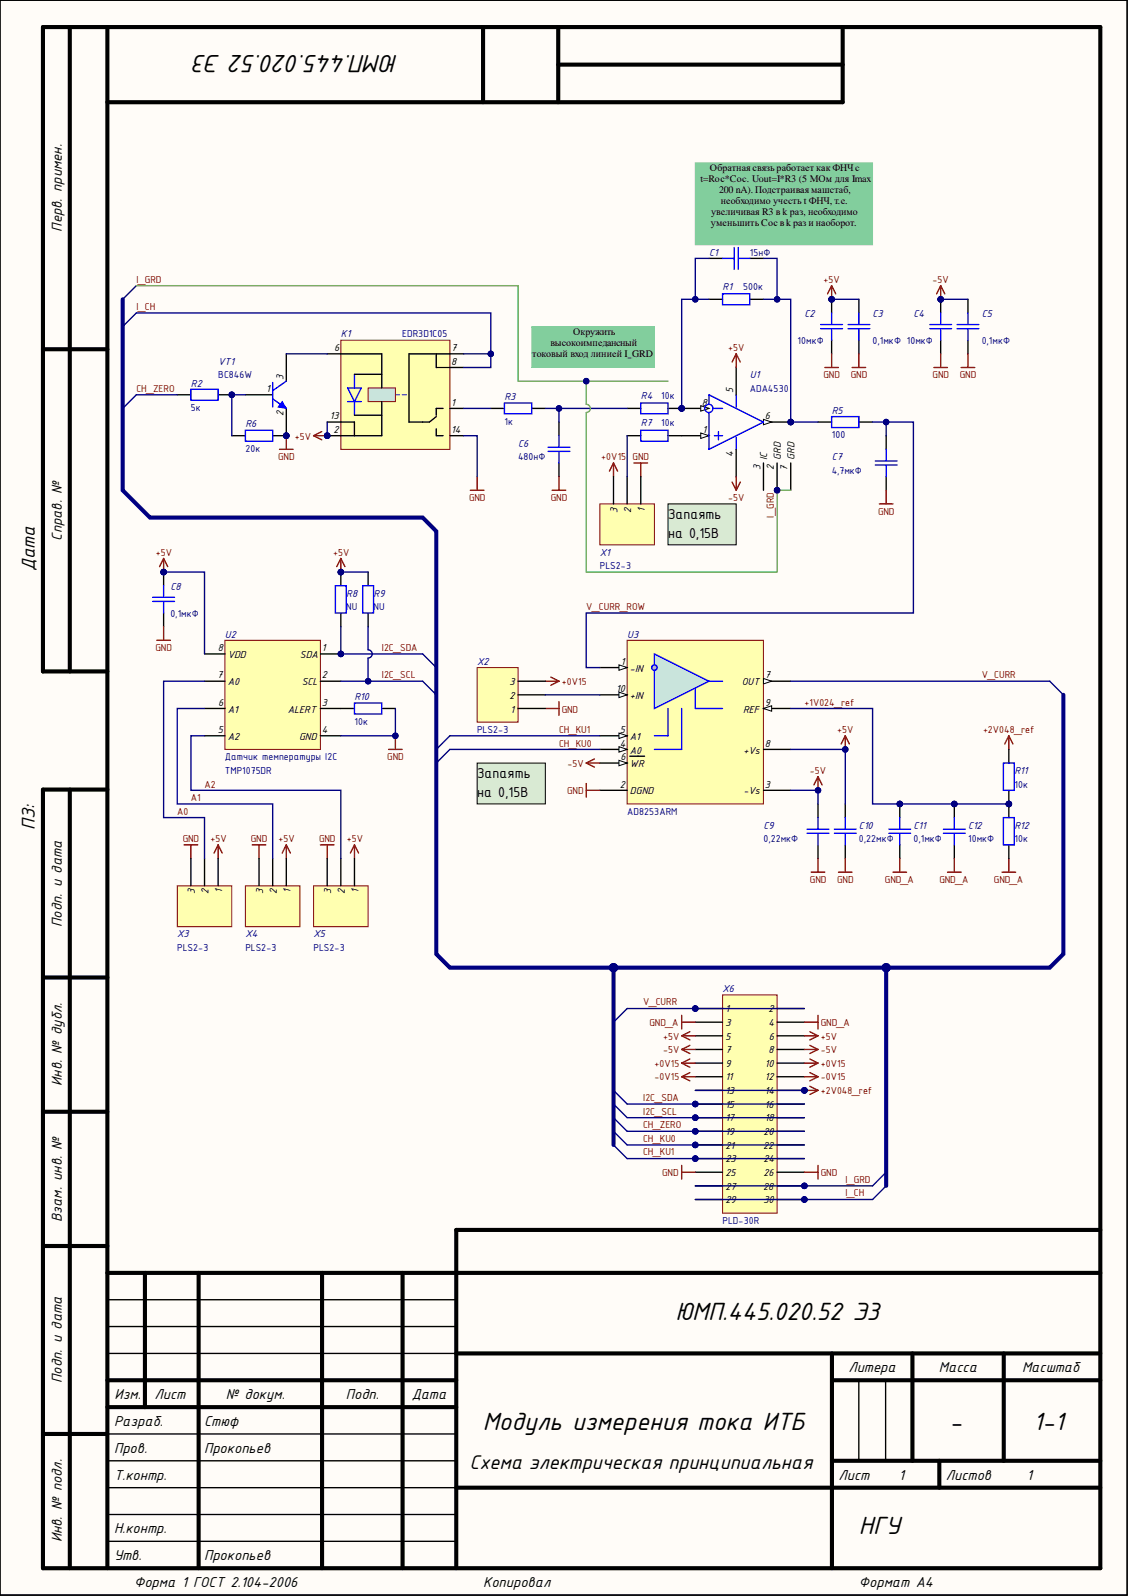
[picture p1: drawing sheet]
<svg xmlns="http://www.w3.org/2000/svg" width="210mm" height="297mm" viewBox="0 0 210 297" stroke-linecap="round" stroke-linejoin="round" font-family="sans-serif">
<defs><g id="words">
<g font-size="5">
<text x="74.1" y="10.3" transform="rotate(-180 74.1 10.3)">ЮМП.445.020.52 Э3</text>
<text x="125.7" y="245.7">ЮМП.445.020.52 Э3</text>
<text x="89.8" y="266.2">Модуль измерения тока ИТБ</text>
<text x="176.7" y="266.2">-</text>
<text x="192.2" y="266.2">1-1</text>
<text x="159.8" y="285.5">НГУ</text>
</g>
<text font-size="4" x="87.4" y="273.4">Схема электрическая принципиальная</text>
<g font-size="3.7">
<text x="6.5" y="106.3" transform="rotate(-90 6.5 106.3)">Дата</text>
<text x="6.5" y="154.5" transform="rotate(-90 6.5 154.5)">ПЗ:</text>
</g>
<g font-size="2.9">
<text x="11.5" y="43.1" transform="rotate(-90 11.5 43.1)">Перв. примен.</text>
<text x="11.5" y="100.6" transform="rotate(-90 11.5 100.6)">Справ. №</text>
<text x="124.3" y="96.6">Запаять</text>
<text x="124.3" y="100.1">на 0,15В</text>
<text x="88.8" y="144.8">Запаять</text>
<text x="88.8" y="148.4">на 0,15В</text>
<text x="11.5" y="172.5" transform="rotate(-90 11.5 172.5)">Подп. и дата</text>
<text x="11.5" y="202.1" transform="rotate(-90 11.5 202.1)">Инв. № дубл.</text>
<text x="11.5" y="227.4" transform="rotate(-90 11.5 227.4)">Взам. инв. №</text>
<text x="11.5" y="257.4" transform="rotate(-90 11.5 257.4)">Подп. и дата</text>
<text x="157.9" y="255.4">Литера</text>
<text x="174.7" y="255.4">Масса</text>
<text x="190.2" y="255.4">Масштаб</text>
<text x="21.3" y="260.4">Изм.</text>
<text x="28.8" y="260.4">Лист</text>
<text x="42" y="260.4">№ докум.</text>
<text x="64.4" y="260.4">Подп.</text>
<text x="76.6" y="260.4">Дата</text>
<text x="21.2" y="265.4">Разраб.</text>
<text x="38" y="265.4">Стюф</text>
<text x="21.2" y="270.4">Пров.</text>
<text x="21.2" y="275.4">Т.контр.</text>
<text x="38" y="270.4">Прокопьев</text>
<text x="156" y="275.4">Лист</text>
<text x="167.3" y="275.4">1</text>
<text x="176" y="275.4">Листов</text>
<text x="191.1" y="275.4">1</text>
<text x="11.5" y="287.1" transform="rotate(-90 11.5 287.1)">Инв. № подл.</text>
<text x="21.2" y="285.4">Н.контр.</text>
<text x="21.2" y="290.4">Утв.</text>
<text x="38" y="290.4">Прокопьев</text>
<text x="24.9" y="295.4">Форма 1 ГОСТ 2.104-2006</text>
<text x="89.9" y="295.4">Копировал</text>
<text x="159.8" y="295.4">Формат А4</text>
</g>
<g font-size="2" fill="#000080">
<text x="131.9" y="47.6">C1</text>
<text x="139.5" y="47.6">15нФ</text>
<text x="134.5" y="53.9">R1</text>
<text x="138.3" y="53.9">500к</text>
<text x="149.7" y="59">C2</text>
<text x="162.4" y="59">C3</text>
<text x="170" y="59">C4</text>
<text x="182.7" y="59">C5</text>
<text x="63.4" y="62.8">K1</text>
<text x="74.8" y="62.8">EDR3D1C05</text>
<text x="148.4" y="64.1">10мкФ</text>
<text x="162.4" y="64.1">0,1мкФ 10мкФ</text>
<text x="182.7" y="64.1">0,1мкФ</text>
<text x="35.5" y="71.9">R2</text>
<text x="40.6" y="70.4">BC846W</text>
<text x="40.6" y="67.9">VT1</text>
<text x="139.5" y="70.4">U1</text>
<text x="35.5" y="76.5">5к</text>
<text x="93.9" y="74.5">R3</text>
<text x="119.2" y="74.2">R4</text>
<text x="123.1" y="74.2">10к</text>
<text x="139.5" y="73">ADA4530</text>
<text x="154.8" y="77">R5</text>
<text x="45.7" y="79.6">R6</text>
<text x="93.9" y="79.1">1к</text>
<text x="96.4" y="83.1">C6</text>
<text x="119.2" y="79.3">R7</text>
<text x="123.1" y="79.3">10к</text>
<text x="154.8" y="81.6">100</text>
<text x="45.7" y="84.1">20к</text>
<text x="96.4" y="85.7">480нФ</text>
<text x="154.8" y="85.7">C7</text>
<text x="154.8" y="88.2">4,7мкФ</text>
<text x="111.6" y="106">PLS2-3</text>
<text x="111.6" y="103.4">X1</text>
<text x="31.7" y="109.8">C8</text>
<text x="64.4" y="113.6">NU</text>
<text x="64.4" y="111">R8</text>
<text x="69.5" y="113.6">NU</text>
<text x="69.5" y="111">R9</text>
<text x="31.7" y="114.9">0,1мкФ</text>
<text x="41.9" y="118.7">U2</text>
<text x="116.7" y="118.7">U3</text>
<text x="88.8" y="123.7">X2</text>
<text x="66" y="130.3">R10</text>
<text x="66" y="134.9">10к</text>
<text x="88.8" y="136.4">PLS2-3</text>
<text x="41.9" y="141.5">Датчик температуры I2C</text>
<text x="41.9" y="144">TMP1075DR</text>
<text x="188.8" y="146.6">10к</text>
<text x="188.8" y="144">R11</text>
<text x="116.7" y="151.7">AD8253ARM</text>
<text x="142.1" y="154.2">C9</text>
<text x="159.8" y="154.2">C10</text>
<text x="170" y="154.2">C11</text>
<text x="180.1" y="154.2">C12</text>
<text x="188.8" y="154.2">R12</text>
<text x="142.1" y="156.7">0,22мкФ</text>
<text x="159.8" y="156.7">0,22мкФ</text>
<text x="170" y="156.7">0,1мкФ</text>
<text x="180.1" y="156.7">10мкФ</text>
<text x="188.8" y="156.7">10к</text>
<text x="33" y="177">PLS2-3</text>
<text x="33" y="174.4">X3</text>
<text x="45.7" y="177">PLS2-3</text>
<text x="45.7" y="174.4">X4</text>
<text x="58.4" y="177">PLS2-3</text>
<text x="58.4" y="174.4">X5</text>
<text x="134.5" y="184.6">X6</text>
<text x="134.5" y="227.7">PLD-30R</text>
</g>
<g font-size="2" fill="#800000">
<text x="25.4" y="52.7">I_GRD</text>
<text x="153.2" y="52.7">+5V</text>
<text x="173.5" y="52.7">-5V</text>
<text x="25.4" y="57.7">I_CH</text>
<text x="135.5" y="65.3">+5V</text>
<text x="153.2" y="70.4">GND</text>
<text x="158.3" y="70.4">GND</text>
<text x="173.5" y="70.4">GND</text>
<text x="178.6" y="70.4">GND</text>
<text x="25.4" y="73">CH_ZERO</text>
<text x="54.9" y="81.8">+5V</text>
<text x="51.8" y="85.7">GND</text>
<text x="111.9" y="85.7">+0V15</text>
<text x="117.7" y="85.7">GND</text>
<text x="87.3" y="93.3">GND</text>
<text x="102.5" y="93.3">GND</text>
<text x="135.5" y="93.3">-5V</text>
<text x="163.4" y="95.8">GND</text>
<text x="144" y="96.3" transform="rotate(-90 144 96.3)">I_GRD</text>
<text x="29" y="103.4">+5V</text>
<text x="62" y="103.4">+5V</text>
<text x="109.1" y="113.6">V_CURR_ROW</text>
<text x="28.9" y="121.2">GND</text>
<text x="71" y="121.2">I2C_SDA</text>
<text x="71" y="126.3">I2C_SCL</text>
<text x="104.5" y="127.5">+0V15</text>
<text x="149.7" y="131.4">+1V024_ref</text>
<text x="182.7" y="126.3">V_CURR</text>
<text x="104" y="136.4">CH_KU1</text>
<text x="104.5" y="132.6">GND</text>
<text x="155.8" y="136.4">+5V</text>
<text x="182.9" y="136.4">+2V048_ref</text>
<text x="72.1" y="141.5">GND</text>
<text x="104" y="139">CH_KU0</text>
<text x="105.6" y="142.8">-5V</text>
<text x="35.5" y="149.1">A1</text>
<text x="38.1" y="146.6">A2</text>
<text x="105.5" y="147.9">GND</text>
<text x="150.7" y="144">-5V</text>
<text x="33" y="151.7">A0</text>
<text x="34" y="156.7">GND</text>
<text x="39.2" y="156.7">+5V</text>
<text x="46.7" y="156.7">GND</text>
<text x="51.8" y="156.7">+5V</text>
<text x="59.4" y="156.7">GND</text>
<text x="64.5" y="156.7">+5V</text>
<text x="150.7" y="164.4">GND</text>
<text x="155.8" y="164.4">GND</text>
<text x="164.7" y="164.4">GND_A</text>
<text x="174.8" y="164.4">GND_A</text>
<text x="185" y="164.4">GND_A</text>
<text x="119.7" y="187.1">V_CURR</text>
<text x="120.9" y="190.9">GND_A</text>
<text x="152.7" y="190.9">GND_A</text>
<text x="123.4" y="193.5">+5V</text>
<text x="123.4" y="196">-5V</text>
<text x="152.7" y="196">-5V</text>
<text x="152.7" y="193.5">+5V</text>
<text x="121.8" y="201.1">-0V15</text>
<text x="121.8" y="198.5">+0V15</text>
<text x="152.7" y="201.1">-0V15</text>
<text x="152.7" y="198.5">+0V15</text>
<text x="152.7" y="203.6">+2V048_ref</text>
<text x="119.7" y="210">CH_ZERO</text>
<text x="119.7" y="204.9">I2C_SDA</text>
<text x="119.7" y="207.4">I2C_SCL</text>
<text x="119.7" y="212.5">CH_KU0</text>
<text x="119.7" y="215">CH_KU1</text>
<text x="123.2" y="218.9">GND</text>
<text x="152.7" y="218.9">GND</text>
<text x="157.3" y="220.1">I_GRD</text>
<text x="157.3" y="222.7">I_CH</text>
</g>
<g font-size="2">
<text x="62.2" y="65.3">6</text>
<text x="84" y="65.3">7</text>
<text x="52.8" y="70.7" transform="rotate(-90 52.8 70.7)">3</text>
<text x="84" y="67.9">8</text>
<text x="49.6" y="73">1</text>
<text x="52.8" y="77.4" transform="rotate(-90 52.8 77.4)">2</text>
<text x="84" y="75.5">1</text>
<text x="130.6" y="75.5">8</text>
<text x="136.4" y="73.2" transform="rotate(-90 136.4 73.2)">5</text>
<text x="61.4" y="78">13</text>
<text x="62.1" y="80.6">2</text>
<text x="84" y="80.6">14</text>
<text x="130.8" y="80.6">1</text>
<text x="142.3" y="78">6</text>
<text x="136.4" y="85" transform="rotate(-90 136.4 85)">4</text>
<text x="141.5" y="87.5" transform="rotate(-90 141.5 87.5)">3</text>
<text x="142.8" y="85.7" transform="rotate(-90 142.8 85.7)">IC</text>
<text x="144" y="87.5" transform="rotate(-90 144 87.5)">2</text>
<text x="145.3" y="85.7" transform="rotate(-90 145.3 85.7)">GRD</text>
<text x="146.6" y="87.6" transform="rotate(-90 146.6 87.6)">7</text>
<text x="147.8" y="85.7" transform="rotate(-90 147.8 85.7)">GRD</text>
<text x="114.9" y="95.4" transform="rotate(-90 114.9 95.4)">3</text>
<text x="117.5" y="95.4" transform="rotate(-90 117.5 95.4)">2</text>
<text x="120" y="95.2" transform="rotate(-90 120 95.2)">1</text>
<text x="40.5" y="121.2">8</text>
<text x="42.4" y="122.5">VDD</text>
<text x="55.8" y="122.5">SDA</text>
<text x="59.9" y="121.2">1</text>
<text x="115.5" y="123.7">1</text>
<text x="117.2" y="125">-IN</text>
<text x="40.4" y="126.3">7</text>
<text x="40.6" y="131.4">6</text>
<text x="42.4" y="127.5">A0</text>
<text x="56.2" y="127.5">SCL</text>
<text x="59.9" y="126.3">2</text>
<text x="59.9" y="131.4">3</text>
<text x="94.8" y="130.1">2</text>
<text x="94.8" y="127.5">3</text>
<text x="114.7" y="128.8">10</text>
<text x="117.2" y="130.1">+IN</text>
<text x="138" y="127.5">OUT</text>
<text x="142.3" y="126.3">7</text>
<text x="142.3" y="131.4">9</text>
<text x="40.5" y="136.4">5</text>
<text x="42.4" y="137.7">A2</text>
<text x="42.4" y="132.6">A1</text>
<text x="53.5" y="132.6">ALERT</text>
<text x="55.6" y="137.7">GND</text>
<text x="59.9" y="136.4">4</text>
<text x="95" y="132.6">1</text>
<text x="115.4" y="136.4">5</text>
<text x="117.2" y="137.7">A1</text>
<text x="138.3" y="132.6">REF</text>
<text x="115.4" y="139">4</text>
<text x="115.4" y="141.5">6</text>
<text x="117.2" y="140.2">A0</text>
<text x="117.2" y="142.8">WR</text>
<text x="138.4" y="140.2">+Vs</text>
<text x="142.3" y="139">8</text>
<text x="115.4" y="146.6">2</text>
<text x="117.2" y="147.9">DGND</text>
<text x="138.4" y="147.9">-Vs</text>
<text x="142.3" y="146.6">3</text>
<text x="36.3" y="166.5" transform="rotate(-90 36.3 166.5)">3</text>
<text x="38.8" y="166.5" transform="rotate(-90 38.8 166.5)">2</text>
<text x="41.4" y="166.2" transform="rotate(-90 41.4 166.2)">1</text>
<text x="49" y="166.5" transform="rotate(-90 49 166.5)">3</text>
<text x="51.5" y="166.5" transform="rotate(-90 51.5 166.5)">2</text>
<text x="54" y="166.2" transform="rotate(-90 54 166.2)">1</text>
<text x="61.7" y="166.5" transform="rotate(-90 61.7 166.5)">3</text>
<text x="64.2" y="166.5" transform="rotate(-90 64.2 166.5)">2</text>
<text x="66.7" y="166.2" transform="rotate(-90 66.7 166.2)">1</text>
<text x="135" y="188.4">1</text>
<text x="135" y="190.9">3</text>
<text x="143" y="188.4">2</text>
<text x="143" y="190.9">4</text>
<text x="135" y="193.5">5</text>
<text x="135" y="196">7</text>
<text x="143" y="196">8</text>
<text x="143.1" y="193.5">6</text>
<text x="135" y="198.5">9</text>
<text x="135" y="201.1">11</text>
<text x="135" y="203.6">13</text>
<text x="142.3" y="198.5">10</text>
<text x="142.3" y="201.1">12</text>
<text x="142.3" y="203.6">14</text>
<text x="135" y="206.2">15</text>
<text x="135" y="208.7">17</text>
<text x="142.3" y="206.2">16</text>
<text x="142.3" y="208.7">18</text>
<text x="135" y="211.2">19</text>
<text x="135" y="213.8">21</text>
<text x="142" y="213.8">22</text>
<text x="142.1" y="211.2">20</text>
<text x="135" y="216.3">23</text>
<text x="135" y="218.9">25</text>
<text x="135" y="221.4">27</text>
<text x="142" y="221.4">28</text>
<text x="142.1" y="216.3">24</text>
<text x="142.1" y="218.9">26</text>
<text x="135" y="223.9">29</text>
<text x="142.1" y="223.9">30</text>
</g>
<g font-size="1.9">
<text x="130.3" y="33.9">t=Rос*Cос. Uout=I*R3 (5 МОм для Imax</text>
<text x="132.1" y="31.9">Обратная связь работает как ФНЧс</text>
<text x="133.8" y="36">200 nA). Подстраивая машстаб,</text>
<text x="132.4" y="40">увеличивая R3 в k раз, необходимо</text>
<text x="134.1" y="38">необходимо учесть t ФНЧ, т.е.</text>
<text x="132.3" y="42.1">уменьшить Cос вk раз и наоборот.</text>
<text x="102.4" y="64.4">высокоимпедансный</text>
<text x="106.6" y="62.4">Окружить</text>
<text x="99" y="66.4">токовый вход линией I_GRD</text>
</g>
</g></defs>
<path d="M0 0h209.7v296.9h-209.7z" fill-rule="evenodd" fill="#fffcf8"/>
<path d="M0 0h209.7v296.9h-209.7z" fill="none" stroke="#000" stroke-width=".19"/>
<path d="M0 0h209.7v296.9h-209.7z" fill-rule="evenodd" fill="#fffcf8"/>
<path d="M0 0h209.7v296.9h-209.7z" fill="none" stroke="#000" stroke-width=".19"/>
<g fill="none" stroke="#000" stroke-width=".76">
<path d="M13 5v120M20 5v286.9M89.9 5v14M103.9 5v14M103.9 12h52.9M156.8 5v14h-136.8M8 65h12M20 125h-12v-120h196.8v286.9h-196.8v-144.9h12M13 147v144.9M8 181.9h12M8 206.9h12M8 231.9h12"/>
<path d="M20 236.9h184.8M27 236.9v25M37 236.9v55M59.9 236.9v55M74.9 236.9v55M204.8 228.9h-119.9v63M20 256.9h64.9M84.9 251.9h119.9M154.8 251.9v40M154.8 256.9h50M169.8 251.9v20M186.8 251.9v20"/>
<path d="M8 266.9h12M20 261.9h64.9M84.9 276.9h119.9M154.8 271.9h50M174.8 271.9v5"/>
</g>
<path d="M0 0h209.7v296.9h-209.7zM20 251.9h64.9M20 246.9h64.9M20 241.9h64.9M159.8 256.9v15M164.8 256.9v15M20 266.9h64.9M20 276.9h64.9M20 271.9h64.9M20 281.9h64.9M20 286.9h64.9" fill="none" stroke="#000" stroke-width=".25"/>
<circle cx="60.9" cy="81.1" r=".51" fill="#000080"/>
<circle cx="60.9" cy="81.1" r=".51" fill="none" stroke="#000080" stroke-width=".19"/>
<path d="M63.4 63.3h20.3v20.3h-20.3z" fill-rule="evenodd" fill="#ffffb0"/>
<path d="M63.4 63.3h20.3v20.3h-20.3z" fill="none" stroke="#800000" stroke-width=".19"/>
<path d="M83.7 68.4h2.6M83.7 81.1h2.6" fill="none" stroke="#000" stroke-width=".25"/>
<path d="M64.7 72.2h2.5l-1.2 2.5zM64.7 74.7h2.5M66 69.7v2.5M66 74.7v2.6" fill="none" stroke="#00f" stroke-width=".25"/>
<path d="M73.6 73.5h.8M74.8 73.5h.8" fill="none" stroke="#00f" stroke-width=".19"/>
<path d="M68.5 72.2h5.1v2.5h-5.1z" fill-rule="evenodd" fill="#c8ebeb"/>
<path d="M68.5 72.2h5.1v2.5h-5.1z" fill="none" stroke="#800000" stroke-width=".19"/>
<path d="M60.9 65.9h10.1v6.3M66 77.3h5M66 69.7h5M71 74.7v6.4h-10.1M81.2 79.8v1.3h1.2M81.2 65.9v2.5h2.5M82.4 76h-1.2v1.3M86.3 65.9h-10.2v12.7h2.5" fill="none" stroke="#000" stroke-width=".25"/>
<circle cx="60.9" cy="81.1" r=".51" fill="#000080"/>
<circle cx="60.9" cy="81.1" r=".51" fill="none" stroke="#000080" stroke-width=".19"/>
<path d="M60.9 78.6h5.1v2.5M81.2 77.5l-1.3 1.1h-1.3M83.7 76h2.6" fill="none" stroke="#000" stroke-width=".25"/>
<circle cx="126.8" cy="76" r=".51" fill="#000080"/>
<circle cx="126.8" cy="76" r=".51" fill="none" stroke="#000080" stroke-width=".19"/>
<circle cx="147.1" cy="78.6" r=".51" fill="#000080"/>
<circle cx="147.1" cy="78.6" r=".51" fill="none" stroke="#000080" stroke-width=".19"/>
<circle cx="144.6" cy="91.2" r=".51" fill="#000080"/>
<circle cx="144.6" cy="91.2" r=".51" fill="none" stroke="#000080" stroke-width=".19"/>
<path d="M126.8 76h5.1" fill="none" stroke="#000" stroke-width=".25"/>
<path d="M130.4 75.5l1.5 .5-1.5 .5z" fill="#f8fcff"/>
<path d="M130.4 75.5l1.5 .5-1.5 .5z" fill="none" stroke="#000" stroke-width=".19"/>
<circle cx="126.8" cy="76" r=".51" fill="#000080"/>
<circle cx="126.8" cy="76" r=".51" fill="none" stroke="#000080" stroke-width=".19"/>
<path d="M126.8 81.1h5.1" fill="none" stroke="#000" stroke-width=".25"/>
<path d="M130.4 80.6l1.5 .5-1.5 .5z" fill="#f8fcff"/>
<path d="M130.4 80.6l1.5 .5-1.5 .5z" fill="none" stroke="#000" stroke-width=".19"/>
<path d="M142.1 78.6h5" fill="none" stroke="#000" stroke-width=".25"/>
<path d="M142.1 78l1.5 .6-1.5 .5z" fill="#f8fcff"/>
<path d="M142.1 78l1.5 .6-1.5 .5z" fill="none" stroke="#000" stroke-width=".19"/>
<circle cx="147.1" cy="78.6" r=".51" fill="#000080"/>
<circle cx="147.1" cy="78.6" r=".51" fill="none" stroke="#000080" stroke-width=".19"/>
<g fill="none" stroke="#00f" stroke-width=".25">
<path d="M131.9 75.3v-1.8l10.2 5.1-10.2 5v-6.8M132.9 76h1.6M137 73.5v2.3M132.9 81.1h1.6M133.7 80.3v1.6M137 81.3v2.3"/>
<circle cx="131.9" cy="76" r=".76"/>
</g>
<path d="M137 68.4v5.1M137 83.6v5.1M142.1 86.2v5M144.6 86.2v5M147.1 86.2v5" fill="none" stroke="#000" stroke-width=".25"/>
<circle cx="144.6" cy="91.2" r=".51" fill="#000080"/>
<circle cx="144.6" cy="91.2" r=".51" fill="none" stroke="#000080" stroke-width=".19"/>
<path d="M116.7 119.2h25.4v30.4h-25.4z" fill-rule="evenodd" fill="#ffffb0"/>
<path d="M116.7 119.2h25.4v30.4h-25.4z" fill="none" stroke="#800000" stroke-width=".19"/>
<path d="M142.1 139.5h5M142.1 147.1h5" fill="none" stroke="#000" stroke-width=".25"/>
<path d="M121.8 121.7l10.1 5.1-10.1 5.1z" fill="#c8ebeb"/>
<path d="M121.8 121.7l10.1 5.1-10.1 5.1z" fill="none" stroke="#00f" stroke-width=".25"/>
<path d="M111.6 124.2h5.1" fill="none" stroke="#000" stroke-width=".25"/>
<path d="M115.2 123.7l1.5 .5-1.5 .6z" fill="#f8fcff"/>
<path d="M115.2 123.7l1.5 .5-1.5 .6z" fill="none" stroke="#000" stroke-width=".19"/>
<path d="M111.6 129.3h5.1" fill="none" stroke="#000" stroke-width=".25"/>
<path d="M115.2 128.8l1.5 .5-1.5 .5z" fill="#f8fcff"/>
<path d="M115.2 128.8l1.5 .5-1.5 .5z" fill="none" stroke="#000" stroke-width=".19"/>
<path d="M142.1 126.8h5" fill="none" stroke="#000" stroke-width=".25"/>
<path d="M142.1 126.3l1.5 .5-1.5 .5z" fill="#f8fcff"/>
<path d="M142.1 126.3l1.5 .5-1.5 .5z" fill="none" stroke="#000" stroke-width=".19"/>
<path d="M129.4 128.1v3.8h5.1M131.9 126.8h2.6" fill="none" stroke="#00f" stroke-width=".25"/>
<path d="M142.1 131.9h5" fill="none" stroke="#000" stroke-width=".25"/>
<path d="M142.1 131.9l1.5-.5v1z" fill="#f8fcff"/>
<path d="M142.1 131.9l1.5-.5v1z" fill="none" stroke="#000" stroke-width=".19"/>
<path d="M111.6 136.9h5.1" fill="none" stroke="#000" stroke-width=".25"/>
<path d="M115.2 136.4l1.5 .5-1.5 .5z" fill="#f8fcff"/>
<path d="M115.2 136.4l1.5 .5-1.5 .5z" fill="none" stroke="#000" stroke-width=".19"/>
<path d="M111.6 139.5h5.1" fill="none" stroke="#000" stroke-width=".25"/>
<path d="M115.2 139l1.5 .5-1.5 .5z" fill="#f8fcff"/>
<path d="M115.2 139l1.5 .5-1.5 .5z" fill="none" stroke="#000" stroke-width=".19"/>
<path d="M111.6 142h5.1" fill="none" stroke="#000" stroke-width=".25"/>
<path d="M115.2 141.5l1.5 .5-1.5 .5z" fill="#f8fcff"/>
<path d="M115.2 141.5l1.5 .5-1.5 .5z" fill="none" stroke="#000" stroke-width=".19"/>
<path d="M111.6 147.1h5.1M117.2 140.7h2.8" fill="none" stroke="#000" stroke-width=".25"/>
<path d="M124.3 131.9v5h-2.5M126.8 131.9v7.6h-5" fill="none" stroke="#00f" stroke-width=".25"/>
<circle cx="121.8" cy="124.2" r=".51" fill="#9fc5e8"/>
<g fill="none" stroke="#00f" stroke-width=".25">
<path d="M154.8 77.5h5v2.1h-5z"/>
<circle cx="121.8" cy="124.2" r=".51"/>
</g>
<path d="M152.2 78.6h2.6M159.8 78.6h2.6" fill="none" stroke="#000" stroke-width=".25"/>
<circle cx="53.3" cy="81.1" r=".51" fill="#000080"/>
<circle cx="53.3" cy="81.1" r=".51" fill="none" stroke="#000080" stroke-width=".19"/>
<path d="M45.7 73.5h5M53.3 76v5.1" fill="none" stroke="#000" stroke-width=".25"/>
<circle cx="53.3" cy="81.1" r=".51" fill="#000080"/>
<circle cx="53.3" cy="81.1" r=".51" fill="none" stroke="#000080" stroke-width=".19"/>
<path d="M53.3 65.9v5" fill="none" stroke="#000" stroke-width=".25"/>
<path d="M50.7 74.2l2.6 1.8M50.7 71.2v4.6M53.3 70.9l-2.6 1.8" fill="none" stroke="#00f" stroke-width=".25"/>
<path d="M52.5 74.7l.8 1.3-1.5-.2z" fill="#00f"/>
<path d="M52.5 74.7l.8 1.3-1.5-.2z" fill="none" stroke="#00f" stroke-width=".19"/>
<path d="M58.4 81.1l1.5 .8M58.4 81.1h2.5M59.9 80.3l-1.5 .8" fill="none" stroke="#800000" stroke-width=".25"/>
<circle cx="60.9" cy="81.1" r=".51" fill="#000080"/>
<circle cx="60.9" cy="81.1" r=".51" fill="none" stroke="#000080" stroke-width=".19"/>
<path d="M52 83.6h2.5M53.3 81.1v2.5" fill="none" stroke="#800000" stroke-width=".25"/>
<circle cx="53.3" cy="81.1" r=".51" fill="#000080"/>
<circle cx="53.3" cy="81.1" r=".51" fill="none" stroke="#000080" stroke-width=".19"/>
<circle cx="43.1" cy="73.5" r=".51" fill="#000080"/>
<circle cx="43.1" cy="73.5" r=".51" fill="none" stroke="#000080" stroke-width=".19"/>
<path d="M33 73.5h2.5M40.6 73.5h2.5" fill="none" stroke="#000" stroke-width=".25"/>
<circle cx="43.1" cy="73.5" r=".51" fill="#000080"/>
<circle cx="43.1" cy="73.5" r=".51" fill="none" stroke="#000080" stroke-width=".19"/>
<path d="M35.5 72.5h5.1v2h-5.1z" fill="none" stroke="#00f" stroke-width=".25"/>
<circle cx="53.3" cy="81.1" r=".51" fill="#000080"/>
<circle cx="53.3" cy="81.1" r=".51" fill="none" stroke="#000080" stroke-width=".19"/>
<path d="M43.1 81.1h2.6M50.7 81.1h2.6" fill="none" stroke="#000" stroke-width=".25"/>
<circle cx="53.3" cy="81.1" r=".51" fill="#000080"/>
<circle cx="53.3" cy="81.1" r=".51" fill="none" stroke="#000080" stroke-width=".19"/>
<path d="M45.7 80.1h5v2h-5z" fill="none" stroke="#00f" stroke-width=".25"/>
<path d="M129.4 30.3h33v15.3h-33z" fill-rule="evenodd" fill="#82ce9d"/>
<path d="M129.4 30.3h33v15.3h-33z" fill="none" stroke="#82ce9d" stroke-width=".19"/>
<circle cx="126.8" cy="76" r=".51" fill="#000080"/>
<circle cx="126.8" cy="76" r=".51" fill="none" stroke="#000080" stroke-width=".19"/>
<path d="M116.7 76h2.5M124.3 76h2.5" fill="none" stroke="#000" stroke-width=".25"/>
<circle cx="126.8" cy="76" r=".51" fill="#000080"/>
<circle cx="126.8" cy="76" r=".51" fill="none" stroke="#000080" stroke-width=".19"/>
<g fill="none" stroke="#00f" stroke-width=".25">
<path d="M134.5 54.7h5v2h-5zM134.5 48.1h2M136.6 46.1v4M137.4 46.1v4M137.5 48.1h2M93.9 75h5v2h-5zM119.2 75h5.1v2h-5.1zM102 83.2h4M102 84h4M104 81.1v2M104 84.1v2.1M119.2 80.1h5.1v2h-5.1z"/>
<path d="M162.9 86.5h4M162.9 85.8h4M164.9 83.6v2.1M164.9 86.7v2"/>
</g>
<path d="M131.9 55.7h2.6M131.9 48.1h2.6M139.5 55.7h2.6M139.5 48.1h2.6M91.3 76h2.6M98.9 76h2.6M104 78.6v2.5M104 86.2v2.5M116.7 81.1h2.5M124.3 81.1h2.5M164.9 81.1v2.5M164.9 88.7v2.5" fill="none" stroke="#000" stroke-width=".25"/>
<g fill="none" stroke="#800000" stroke-width=".25">
<path d="M137 65.9l-.8 1.5M137 65.9l.8 1.5M137 65.9v2.5M102.7 91.2h2.6M104 88.7v2.5M136.2 89.7l.8 1.5M137 88.7v2.5M137.8 89.7l-.8 1.5M163.6 93.8h2.6M164.9 91.2v2.6M109.1 142l1.5 .8M109.1 142h2.5"/>
<path d="M109.1 145.8v2.6M109.1 147.1h2.5M110.6 141.3l-1.5 .7M152.2 144.6l-.7 1.5M152.2 144.6l.8 1.5M152.2 144.6v2.5"/>
</g>
<circle cx="152.2" cy="147.1" r=".51" fill="#000080"/>
<circle cx="152.2" cy="147.1" r=".51" fill="none" stroke="#000080" stroke-width=".19"/>
<path d="M157.3 136.9v2.6M157.3 136.9l-.8 1.6M157.3 136.9l.8 1.6M187.7 136.9l-.7 1.6M187.7 136.9l.8 1.6M187.7 136.9v2.6M152.2 159.8v2.5M157.3 159.8v2.5M150.9 162.3h2.6M156 162.3h2.6" fill="none" stroke="#800000" stroke-width=".25"/>
<path d="M152.2 149.6v2.6M152.2 157.2v2.6M157.3 149.6v2.6M157.3 157.2v2.6" fill="none" stroke="#000" stroke-width=".25"/>
<path d="M150.2 154.3h4M150.2 155.1h4M152.2 152.2v2M152.2 155.2v2M155.3 154.3h4M155.3 155.1h4M157.3 152.2v2M157.3 155.2v2" fill="none" stroke="#00f" stroke-width=".25"/>
<circle cx="157.3" cy="139.5" r=".51" fill="#000080"/>
<circle cx="157.3" cy="139.5" r=".51" fill="none" stroke="#000080" stroke-width=".19"/>
<circle cx="167.4" cy="149.6" r=".51" fill="#000080"/>
<circle cx="167.4" cy="149.6" r=".51" fill="none" stroke="#000080" stroke-width=".19"/>
<path d="M167.4 149.6v2.6M167.4 157.2v2.6" fill="none" stroke="#000" stroke-width=".25"/>
<circle cx="167.4" cy="149.6" r=".51" fill="#000080"/>
<circle cx="167.4" cy="149.6" r=".51" fill="none" stroke="#000080" stroke-width=".19"/>
<path d="M165.4 154.3h4.1M165.4 155.1h4.1M167.4 152.2v2M167.4 155.2v2" fill="none" stroke="#00f" stroke-width=".25"/>
<circle cx="177.6" cy="149.6" r=".51" fill="#000080"/>
<circle cx="177.6" cy="149.6" r=".51" fill="none" stroke="#000080" stroke-width=".19"/>
<path d="M177.6 149.6v2.6M177.6 157.2v2.6" fill="none" stroke="#000" stroke-width=".25"/>
<circle cx="177.6" cy="149.6" r=".51" fill="#000080"/>
<circle cx="177.6" cy="149.6" r=".51" fill="none" stroke="#000080" stroke-width=".19"/>
<path d="M175.6 154.3h4M175.6 155.1h4M177.6 152.2v2M177.6 155.2v2" fill="none" stroke="#00f" stroke-width=".25"/>
<g fill="none" stroke="#800000" stroke-width=".25">
<path d="M154.8 53.2l-.8 1.5M154.8 53.2l.7 1.5M154.8 53.2v2.5M87.5 91.2h2.6M88.8 88.7v2.5M114.2 86.2l-.8 1.5M114.2 86.2l.7 1.5M114.2 86.2v2.5M118 86.2h2.5M119.2 86.2v2.5M101.5 131.9h2.5M101.5 126.8h2.5"/>
<path d="M102.5 126l1.5 .8M104 130.6v2.5M104 126.8l-1.5 .7"/>
</g>
<circle cx="154.8" cy="55.7" r=".51" fill="#000080"/>
<circle cx="154.8" cy="55.7" r=".51" fill="none" stroke="#000080" stroke-width=".19"/>
<path d="M159.8 55.7v2.5M159.8 63.3v2.6" fill="none" stroke="#000" stroke-width=".25"/>
<path d="M159.8 58.2v2.1M157.8 60.4h4.1M157.8 61.2h4.1M159.8 61.3v2" fill="none" stroke="#00f" stroke-width=".25"/>
<circle cx="154.8" cy="55.7" r=".51" fill="#000080"/>
<circle cx="154.8" cy="55.7" r=".51" fill="none" stroke="#000080" stroke-width=".19"/>
<path d="M154.8 55.7v2.5M154.8 63.3v2.6" fill="none" stroke="#000" stroke-width=".25"/>
<circle cx="154.8" cy="55.7" r=".51" fill="#000080"/>
<circle cx="154.8" cy="55.7" r=".51" fill="none" stroke="#000080" stroke-width=".19"/>
<path d="M154.8 58.2v2.1M152.7 60.4h4.1M152.7 61.2h4.1M154.8 61.3v2" fill="none" stroke="#00f" stroke-width=".25"/>
<path d="M175 53.2l-.7 1.5M175 53.2l.8 1.5M175 53.2v2.5M153.5 68.4h2.5M154.8 65.9v2.5M158.6 68.4h2.5M159.8 65.9v2.5" fill="none" stroke="#800000" stroke-width=".25"/>
<circle cx="175" cy="55.7" r=".51" fill="#000080"/>
<circle cx="175" cy="55.7" r=".51" fill="none" stroke="#000080" stroke-width=".19"/>
<path d="M180.1 55.7v2.5M180.1 63.3v2.6" fill="none" stroke="#000" stroke-width=".25"/>
<path d="M180.1 58.2v2.1M178.1 60.4h4M178.1 61.2h4M180.1 61.3v2" fill="none" stroke="#00f" stroke-width=".25"/>
<circle cx="175" cy="55.7" r=".51" fill="#000080"/>
<circle cx="175" cy="55.7" r=".51" fill="none" stroke="#000080" stroke-width=".19"/>
<path d="M175 55.7v2.5M175 63.3v2.6" fill="none" stroke="#000" stroke-width=".25"/>
<circle cx="175" cy="55.7" r=".51" fill="#000080"/>
<circle cx="175" cy="55.7" r=".51" fill="none" stroke="#000080" stroke-width=".19"/>
<path d="M175 58.2v2.1M173 60.4h4.1M173 61.2h4.1M175 61.3v2" fill="none" stroke="#00f" stroke-width=".25"/>
<path d="M173.8 68.4h2.5M175 65.9v2.5M178.9 68.4h2.5M180.1 65.9v2.5" fill="none" stroke="#800000" stroke-width=".25"/>
<path d="M98.9 60.8h22.9v7.6h-22.9z" fill-rule="evenodd" fill="#82ce9d"/>
<path d="M98.9 60.8h22.9v7.6h-22.9z" fill="none" stroke="#82ce9d" stroke-width=".19"/>
<path d="M25.4 53.2l-2.6 2.5M25.4 58.2l-2.6 2.6M25.4 73.5l-2.6 2.5M83.7 136.9l-2.5 2.6M83.7 139.5l-2.5 2.5M195.3 126.8l2.6 2.5" fill="none" stroke="#000080" stroke-width=".25"/>
<circle cx="63.4" cy="121.7" r=".51" fill="#000080"/>
<circle cx="63.4" cy="121.7" r=".51" fill="none" stroke="#000080" stroke-width=".19"/>
<path d="M41.9 119.2h17.7v20.3h-17.7z" fill-rule="evenodd" fill="#ffffb0"/>
<path d="M41.9 119.2h17.7v20.3h-17.7z" fill="none" stroke="#800000" stroke-width=".19"/>
<path d="M59.6 121.7h3.8" fill="none" stroke="#000" stroke-width=".25"/>
<circle cx="63.4" cy="121.7" r=".51" fill="#000080"/>
<circle cx="63.4" cy="121.7" r=".51" fill="none" stroke="#000080" stroke-width=".19"/>
<path d="M38.1 126.8h3.8M38.1 131.9h3.8M38.1 136.9h3.8M38.1 121.7h3.8M59.6 126.8h3.8M59.6 131.9h3.8M59.6 136.9h3.8" fill="none" stroke="#000" stroke-width=".25"/>
<circle cx="30.4" cy="106.5" r=".51" fill="#000080"/>
<circle cx="30.4" cy="106.5" r=".51" fill="none" stroke="#000080" stroke-width=".19"/>
<path d="M30.4 106.5v2.5M30.4 114.1v2.5" fill="none" stroke="#000" stroke-width=".25"/>
<circle cx="30.4" cy="106.5" r=".51" fill="#000080"/>
<circle cx="30.4" cy="106.5" r=".51" fill="none" stroke="#000080" stroke-width=".19"/>
<path d="M28.4 111.2h4.1M28.4 111.9h4.1M30.4 109v2M30.4 112.1v2" fill="none" stroke="#00f" stroke-width=".25"/>
<g fill="none" stroke="#800000" stroke-width=".25">
<path d="M29.2 119.2h2.5M30.4 116.6v2.6M34.3 157.2h2.5M35.5 157.2v2.6M40.6 157.2l-.8 1.6M40.6 157.2l.8 1.6M40.6 157.2v2.6M46.9 157.2h2.6M48.2 157.2v2.6M53.3 157.2l-.8 1.6M53.3 157.2l.7 1.6M53.3 157.2v2.6"/>
<path d="M59.6 157.2h2.6M60.9 157.2v2.6M66 157.2l-.8 1.6M66 157.2l.7 1.6M66 157.2v2.6"/>
</g>
<circle cx="63.4" cy="106.5" r=".51" fill="#000080"/>
<circle cx="63.4" cy="106.5" r=".51" fill="none" stroke="#000080" stroke-width=".19"/>
<path d="M63.4 106.5v2.5M63.4 114.1v2.5" fill="none" stroke="#000" stroke-width=".25"/>
<circle cx="63.4" cy="106.5" r=".51" fill="#000080"/>
<circle cx="63.4" cy="106.5" r=".51" fill="none" stroke="#000080" stroke-width=".19"/>
<path d="M62.4 109h2v5.1h-2zM67.5 109h2v5.1h-2z" fill="none" stroke="#00f" stroke-width=".25"/>
<path d="M68.5 106.5v2.5M68.5 114.1v2.5" fill="none" stroke="#000" stroke-width=".25"/>
<path d="M30.4 103.9l-.7 1.6M30.4 103.9l.8 1.6M30.4 103.9v2.6" fill="none" stroke="#800000" stroke-width=".25"/>
<circle cx="30.4" cy="106.5" r=".51" fill="#000080"/>
<circle cx="30.4" cy="106.5" r=".51" fill="none" stroke="#000080" stroke-width=".19"/>
<path d="M63.4 103.9l-.7 1.6M63.4 103.9l.8 1.6M63.4 103.9v2.6" fill="none" stroke="#800000" stroke-width=".25"/>
<circle cx="63.4" cy="106.5" r=".51" fill="#000080"/>
<circle cx="63.4" cy="106.5" r=".51" fill="none" stroke="#000080" stroke-width=".19"/>
<path d="M72.3 139.5h2.5M73.6 136.9v2.6" fill="none" stroke="#800000" stroke-width=".25"/>
<circle cx="73.6" cy="136.9" r=".51" fill="#000080"/>
<circle cx="73.6" cy="136.9" r=".51" fill="none" stroke="#000080" stroke-width=".19"/>
<path d="M78.6 121.7l2.6 2.5M78.6 126.8l2.6 2.5" fill="none" stroke="#000080" stroke-width=".25"/>
<circle cx="129.4" cy="187.7" r=".51" fill="#000080"/>
<circle cx="129.4" cy="187.7" r=".51" fill="none" stroke="#000080" stroke-width=".19"/>
<circle cx="149.7" cy="202.9" r=".51" fill="#000080"/>
<circle cx="149.7" cy="202.9" r=".51" fill="none" stroke="#000080" stroke-width=".19"/>
<circle cx="129.4" cy="205.5" r=".51" fill="#000080"/>
<circle cx="129.4" cy="205.5" r=".51" fill="none" stroke="#000080" stroke-width=".19"/>
<circle cx="129.4" cy="208" r=".51" fill="#000080"/>
<circle cx="129.4" cy="208" r=".51" fill="none" stroke="#000080" stroke-width=".19"/>
<circle cx="129.4" cy="210.6" r=".51" fill="#000080"/>
<circle cx="129.4" cy="210.6" r=".51" fill="none" stroke="#000080" stroke-width=".19"/>
<circle cx="129.4" cy="213.1" r=".51" fill="#000080"/>
<circle cx="129.4" cy="213.1" r=".51" fill="none" stroke="#000080" stroke-width=".19"/>
<circle cx="129.4" cy="215.6" r=".51" fill="#000080"/>
<circle cx="129.4" cy="215.6" r=".51" fill="none" stroke="#000080" stroke-width=".19"/>
<circle cx="149.7" cy="220.7" r=".51" fill="#000080"/>
<circle cx="149.7" cy="220.7" r=".51" fill="none" stroke="#000080" stroke-width=".19"/>
<circle cx="149.7" cy="223.2" r=".51" fill="#000080"/>
<circle cx="149.7" cy="223.2" r=".51" fill="none" stroke="#000080" stroke-width=".19"/>
<path d="M134.5 185.2h10.1v40.6h-10.1z" fill-rule="evenodd" fill="#ffffb0"/>
<path d="M134.5 185.2h10.1v40.6h-10.1z" fill="none" stroke="#800000" stroke-width=".19"/>
<path d="M129.4 187.7h5.1" fill="none" stroke="#000" stroke-width=".25"/>
<circle cx="129.4" cy="187.7" r=".51" fill="#000080"/>
<circle cx="129.4" cy="187.7" r=".51" fill="none" stroke="#000080" stroke-width=".19"/>
<g fill="none" stroke="#000" stroke-width=".25">
<path d="M129.4 190.2h5.1M129.4 192.8h5.1M129.4 195.3h5.1M129.4 197.9h5.1M144.6 187.7h5.1M144.6 190.2h5.1M144.6 192.8h5.1M144.6 195.3h5.1M144.6 197.9h5.1M129.4 200.4h5.1M129.4 202.9h5.1M144.6 200.4h5.1"/>
<path d="M144.6 202.9h5.1"/>
</g>
<circle cx="149.7" cy="202.9" r=".51" fill="#000080"/>
<circle cx="149.7" cy="202.9" r=".51" fill="none" stroke="#000080" stroke-width=".19"/>
<path d="M129.4 205.5h5.1" fill="none" stroke="#000" stroke-width=".25"/>
<circle cx="129.4" cy="205.5" r=".51" fill="#000080"/>
<circle cx="129.4" cy="205.5" r=".51" fill="none" stroke="#000080" stroke-width=".19"/>
<path d="M129.4 208h5.1M144.6 205.5h5.1" fill="none" stroke="#000" stroke-width=".25"/>
<circle cx="129.4" cy="208" r=".51" fill="#000080"/>
<circle cx="129.4" cy="208" r=".51" fill="none" stroke="#000080" stroke-width=".19"/>
<path d="M129.4 210.6h5.1M144.6 208h5.1" fill="none" stroke="#000" stroke-width=".25"/>
<circle cx="129.4" cy="210.6" r=".51" fill="#000080"/>
<circle cx="129.4" cy="210.6" r=".51" fill="none" stroke="#000080" stroke-width=".19"/>
<path d="M129.4 213.1h5.1M144.6 210.6h5.1" fill="none" stroke="#000" stroke-width=".25"/>
<circle cx="129.4" cy="213.1" r=".51" fill="#000080"/>
<circle cx="129.4" cy="213.1" r=".51" fill="none" stroke="#000080" stroke-width=".19"/>
<path d="M129.4 215.6h5.1M144.6 213.1h5.1" fill="none" stroke="#000" stroke-width=".25"/>
<circle cx="129.4" cy="215.6" r=".51" fill="#000080"/>
<circle cx="129.4" cy="215.6" r=".51" fill="none" stroke="#000080" stroke-width=".19"/>
<path d="M129.4 218.2h5.1M144.6 215.6h5.1M144.6 218.2h5.1M129.4 220.7h5.1M144.6 220.7h5.1" fill="none" stroke="#000" stroke-width=".25"/>
<circle cx="149.7" cy="220.7" r=".51" fill="#000080"/>
<circle cx="149.7" cy="220.7" r=".51" fill="none" stroke="#000080" stroke-width=".19"/>
<path d="M129.4 223.2h5.1M144.6 223.2h5.1" fill="none" stroke="#000" stroke-width=".25"/>
<circle cx="149.7" cy="223.2" r=".51" fill="#000080"/>
<circle cx="149.7" cy="223.2" r=".51" fill="none" stroke="#000080" stroke-width=".19"/>
<g fill="none" stroke="#800000" stroke-width=".25">
<path d="M187.7 159.8v2.5M186.5 162.3h2.5M126.8 195.3h2.6M126.8 192.8h2.6M126.8 197.9h2.6M126.8 192.8l1.6 .7M126.8 189v2.5M126.8 190.2h2.6M126.8 195.3l1.6 .8M126.8 197.9l1.6 .7M128.4 192l-1.6 .8M128.4 194.6l-1.6 .7"/>
<path d="M128.4 199.6l-1.6 .8M128.4 197.1l-1.6 .8M149.7 195.3h2.5M149.7 192.8h2.5M149.7 197.9h2.5M150.7 194.6l1.5 .7M150.7 192l1.5 .8M150.7 199.6l1.5 .8M150.7 197.1l1.5 .8M152.2 195.3l-1.5 .8M152.2 192.8l-1.5 .7M152.2 197.9l-1.5 .7"/>
<path d="M126.8 200.4h2.6M126.8 216.9v2.5M126.8 200.4l1.6 .8M126.8 218.2h2.6M149.7 200.4h2.5M149.7 202.9h2.5M150.7 202.2l1.5 .7M152.2 200.4l-1.5 .8M152.2 202.9l-1.5 .8"/>
</g>
<circle cx="149.7" cy="202.9" r=".51" fill="#000080"/>
<circle cx="149.7" cy="202.9" r=".51" fill="none" stroke="#000080" stroke-width=".19"/>
<path d="M149.7 218.2h2.5M152.2 216.9v2.5" fill="none" stroke="#800000" stroke-width=".25"/>
<path d="M116.7 187.7l-2.5 2.5M114.2 202.9l2.5 2.6M114.2 205.5l2.5 2.5M114.2 208l2.5 2.6M114.2 210.6l2.5 2.5M114.2 213.1l2.5 2.5M164.9 218.2l-2.5 2.5M164.9 220.7l-2.5 2.5" fill="none" stroke="#000080" stroke-width=".25"/>
<path d="M33 164.9h10.1v7.6h-10.1z" fill-rule="evenodd" fill="#ffffb0"/>
<path d="M33 164.9h10.1v7.6h-10.1z" fill="none" stroke="#800000" stroke-width=".19"/>
<path d="M35.5 159.8v5.1M38.1 159.8v5.1M40.6 159.8v5.1" fill="none" stroke="#000" stroke-width=".25"/>
<path d="M45.7 164.9h10.1v7.6h-10.1z" fill-rule="evenodd" fill="#ffffb0"/>
<path d="M45.7 164.9h10.1v7.6h-10.1z" fill="none" stroke="#800000" stroke-width=".19"/>
<path d="M48.2 159.8v5.1M50.7 159.8v5.1M53.3 159.8v5.1" fill="none" stroke="#000" stroke-width=".25"/>
<path d="M58.4 164.9h10.1v7.6h-10.1z" fill-rule="evenodd" fill="#ffffb0"/>
<path d="M58.4 164.9h10.1v7.6h-10.1z" fill="none" stroke="#800000" stroke-width=".19"/>
<path d="M60.9 159.8v5.1M63.4 159.8v5.1M66 159.8v5.1" fill="none" stroke="#000" stroke-width=".25"/>
<path d="M88.8 124.2h7.6v10.2h-7.6z" fill-rule="evenodd" fill="#ffffb0"/>
<path d="M88.8 124.2h7.6v10.2h-7.6z" fill="none" stroke="#800000" stroke-width=".19"/>
<path d="M96.4 131.9h5.1M96.4 129.3h5.1M96.4 126.8h5.1" fill="none" stroke="#000" stroke-width=".25"/>
<path d="M111.6 93.8h10.2v7.6h-10.2z" fill-rule="evenodd" fill="#ffffb0"/>
<path d="M111.6 93.8h10.2v7.6h-10.2z" fill="none" stroke="#800000" stroke-width=".19"/>
<path d="M114.2 88.7v5.1M116.7 88.7v5.1M119.2 88.7v5.1" fill="none" stroke="#000" stroke-width=".25"/>
<circle cx="187.7" cy="149.6" r=".51" fill="#000080"/>
<circle cx="187.7" cy="149.6" r=".51" fill="none" stroke="#000080" stroke-width=".19"/>
<path d="M187.7 147.1v2.5" fill="none" stroke="#000" stroke-width=".25"/>
<circle cx="187.7" cy="149.6" r=".51" fill="#000080"/>
<circle cx="187.7" cy="149.6" r=".51" fill="none" stroke="#000080" stroke-width=".19"/>
<path d="M187.7 139.5v2.5" fill="none" stroke="#000" stroke-width=".25"/>
<path d="M186.7 142h2v5.1h-2z" fill="none" stroke="#00f" stroke-width=".25"/>
<circle cx="187.7" cy="149.6" r=".51" fill="#000080"/>
<circle cx="187.7" cy="149.6" r=".51" fill="none" stroke="#000080" stroke-width=".19"/>
<path d="M187.7 149.6v2.6" fill="none" stroke="#000" stroke-width=".25"/>
<circle cx="187.7" cy="149.6" r=".51" fill="#000080"/>
<circle cx="187.7" cy="149.6" r=".51" fill="none" stroke="#000080" stroke-width=".19"/>
<path d="M63.4 131.9h2.6M71 131.9h2.6M187.7 157.2v2.6" fill="none" stroke="#000" stroke-width=".25"/>
<path d="M66 130.8h5v2.1h-5zM186.7 152.2h2v5h-2z" fill="none" stroke="#00f" stroke-width=".25"/>
<path d="M167.4 159.8v2.5M177.6 159.8v2.5M166.2 162.3h2.5M176.3 162.3h2.6M149.7 190.2h2.5M152.2 189v2.5" fill="none" stroke="#800000" stroke-width=".25"/>
<path d="M45.7 73.5h-2.6v7.6" fill="none" stroke="#000080" stroke-width=".25"/>
<circle cx="43.1" cy="73.5" r=".51" fill="#000080"/>
<circle cx="43.1" cy="73.5" r=".51" fill="none" stroke="#000080" stroke-width=".19"/>
<path d="M131.9 55.7h-5.1v20.3M25.4 73.5h7.6M116.7 81.1v7.6" fill="none" stroke="#000080" stroke-width=".25"/>
<circle cx="126.8" cy="76" r=".51" fill="#000080"/>
<circle cx="126.8" cy="76" r=".51" fill="none" stroke="#000080" stroke-width=".19"/>
<circle cx="129.4" cy="55.7" r=".51" fill="#000080"/>
<circle cx="129.4" cy="55.7" r=".51" fill="none" stroke="#000080" stroke-width=".19"/>
<path d="M142.1 55.7h5v22.9" fill="none" stroke="#000080" stroke-width=".25"/>
<circle cx="144.6" cy="55.7" r=".51" fill="#000080"/>
<circle cx="144.6" cy="55.7" r=".51" fill="none" stroke="#000080" stroke-width=".19"/>
<circle cx="147.1" cy="78.6" r=".51" fill="#000080"/>
<circle cx="147.1" cy="78.6" r=".51" fill="none" stroke="#000080" stroke-width=".19"/>
<path d="M131.9 48.1h-2.5v7.6" fill="none" stroke="#000080" stroke-width=".25"/>
<circle cx="129.4" cy="55.7" r=".51" fill="#000080"/>
<circle cx="129.4" cy="55.7" r=".51" fill="none" stroke="#000080" stroke-width=".19"/>
<path d="M142.1 48.1h2.5v7.6" fill="none" stroke="#000080" stroke-width=".25"/>
<circle cx="144.6" cy="55.7" r=".51" fill="#000080"/>
<circle cx="144.6" cy="55.7" r=".51" fill="none" stroke="#000080" stroke-width=".19"/>
<path d="M147.1 78.6h5.1" fill="none" stroke="#000080" stroke-width=".25"/>
<circle cx="147.1" cy="78.6" r=".51" fill="#000080"/>
<circle cx="147.1" cy="78.6" r=".51" fill="none" stroke="#000080" stroke-width=".19"/>
<path d="M101.5 76h15.2" fill="none" stroke="#000080" stroke-width=".25"/>
<circle cx="104" cy="76" r=".51" fill="#000080"/>
<circle cx="104" cy="76" r=".51" fill="none" stroke="#000080" stroke-width=".19"/>
<path d="M104 76v2.6" fill="none" stroke="#000080" stroke-width=".25"/>
<circle cx="104" cy="76" r=".51" fill="#000080"/>
<circle cx="104" cy="76" r=".51" fill="none" stroke="#000080" stroke-width=".19"/>
<path d="M83.7 136.9h27.9M83.7 139.5h27.9M147.1 139.5h10.2v10.1M147.1 126.8h48.2" fill="none" stroke="#000080" stroke-width=".25"/>
<circle cx="157.3" cy="139.5" r=".51" fill="#000080"/>
<circle cx="157.3" cy="139.5" r=".51" fill="none" stroke="#000080" stroke-width=".19"/>
<path d="M147.1 147.1h5.1v2.5" fill="none" stroke="#000080" stroke-width=".25"/>
<circle cx="152.2" cy="147.1" r=".51" fill="#000080"/>
<circle cx="152.2" cy="147.1" r=".51" fill="none" stroke="#000080" stroke-width=".19"/>
<path d="M162.4 78.6h2.5" fill="none" stroke="#000080" stroke-width=".25"/>
<circle cx="164.9" cy="78.6" r=".51" fill="#000080"/>
<circle cx="164.9" cy="78.6" r=".51" fill="none" stroke="#000080" stroke-width=".19"/>
<path d="M164.9 81.1v-2.5h5.1v35.5h-60.9v10.1h2.5" fill="none" stroke="#000080" stroke-width=".25"/>
<circle cx="164.9" cy="78.6" r=".51" fill="#000080"/>
<circle cx="164.9" cy="78.6" r=".51" fill="none" stroke="#000080" stroke-width=".19"/>
<path d="M25.4 58.2h65.9v7.7h-5M86.3 76h5" fill="none" stroke="#000080" stroke-width=".25"/>
<circle cx="91.3" cy="65.9" r=".51" fill="#000080"/>
<circle cx="91.3" cy="65.9" r=".51" fill="none" stroke="#000080" stroke-width=".19"/>
<path d="M53.3 65.9h7.6M60.9 78.6v2.5" fill="none" stroke="#000080" stroke-width=".25"/>
<circle cx="60.9" cy="81.1" r=".51" fill="#000080"/>
<circle cx="60.9" cy="81.1" r=".51" fill="none" stroke="#000080" stroke-width=".19"/>
<path d="M91.3 65.9v2.5h-5" fill="none" stroke="#000080" stroke-width=".25"/>
<circle cx="91.3" cy="65.9" r=".51" fill="#000080"/>
<circle cx="91.3" cy="65.9" r=".51" fill="none" stroke="#000080" stroke-width=".19"/>
<path d="M154.8 55.7h5M86.3 81.1h2.5v7.6M101.5 129.3h10.1" fill="none" stroke="#000080" stroke-width=".25"/>
<circle cx="154.8" cy="55.7" r=".51" fill="#000080"/>
<circle cx="154.8" cy="55.7" r=".51" fill="none" stroke="#000080" stroke-width=".19"/>
<path d="M175 55.7h5.1" fill="none" stroke="#000080" stroke-width=".25"/>
<circle cx="175" cy="55.7" r=".51" fill="#000080"/>
<circle cx="175" cy="55.7" r=".51" fill="none" stroke="#000080" stroke-width=".19"/>
<path d="M109.1 70.9v4.4a.76 .76 0 0 1 .8 .7 .76 .76 0 0 1-.8 .8v29.7h35.5v-15.3h2.5" fill="none" stroke="#6aa84f" stroke-width=".25"/>
<circle cx="144.6" cy="91.2" r=".51" fill="#000080"/>
<circle cx="144.6" cy="91.2" r=".51" fill="none" stroke="#000080" stroke-width=".19"/>
<circle cx="109.1" cy="70.9" r=".51" fill="#000080"/>
<circle cx="109.1" cy="70.9" r=".51" fill="none" stroke="#000080" stroke-width=".19"/>
<path d="M63.4 126.8h15.2" fill="none" stroke="#000080" stroke-width=".25"/>
<circle cx="68.5" cy="126.8" r=".51" fill="#000080"/>
<circle cx="68.5" cy="126.8" r=".51" fill="none" stroke="#000080" stroke-width=".19"/>
<path d="M30.4 106.5h7.7v15.2" fill="none" stroke="#000080" stroke-width=".25"/>
<circle cx="30.4" cy="106.5" r=".51" fill="#000080"/>
<circle cx="30.4" cy="106.5" r=".51" fill="none" stroke="#000080" stroke-width=".19"/>
<path d="M63.4 116.6v5.1h15.2" fill="none" stroke="#000080" stroke-width=".25"/>
<circle cx="63.4" cy="121.7" r=".51" fill="#000080"/>
<circle cx="63.4" cy="121.7" r=".51" fill="none" stroke="#000080" stroke-width=".19"/>
<path d="M68.5 116.6v4.3a.76 .76 0 0 1 .8 .8 .76 .76 0 0 1-.8 .8v4.3" fill="none" stroke="#000080" stroke-width=".25"/>
<circle cx="68.5" cy="126.8" r=".51" fill="#000080"/>
<circle cx="68.5" cy="126.8" r=".51" fill="none" stroke="#000080" stroke-width=".19"/>
<path d="M63.4 106.5h5.1" fill="none" stroke="#000080" stroke-width=".25"/>
<circle cx="63.4" cy="106.5" r=".51" fill="#000080"/>
<circle cx="63.4" cy="106.5" r=".51" fill="none" stroke="#000080" stroke-width=".19"/>
<path d="M38.1 126.8h-7.7v25.4h7.7v7.6M38.1 131.9h-5.1v17.7h17.7v10.2M38.1 136.9h-2.6v10.2h27.9v12.7M116.7 215.6h33" fill="none" stroke="#000080" stroke-width=".25"/>
<circle cx="129.4" cy="215.6" r=".51" fill="#000080"/>
<circle cx="129.4" cy="215.6" r=".51" fill="none" stroke="#000080" stroke-width=".19"/>
<path d="M116.7 213.1h33" fill="none" stroke="#000080" stroke-width=".25"/>
<circle cx="129.4" cy="213.1" r=".51" fill="#000080"/>
<circle cx="129.4" cy="213.1" r=".51" fill="none" stroke="#000080" stroke-width=".19"/>
<path d="M116.7 210.6h33" fill="none" stroke="#000080" stroke-width=".25"/>
<circle cx="129.4" cy="210.6" r=".51" fill="#000080"/>
<circle cx="129.4" cy="210.6" r=".51" fill="none" stroke="#000080" stroke-width=".19"/>
<path d="M116.7 208h33" fill="none" stroke="#000080" stroke-width=".25"/>
<circle cx="129.4" cy="208" r=".51" fill="#000080"/>
<circle cx="129.4" cy="208" r=".51" fill="none" stroke="#000080" stroke-width=".19"/>
<path d="M116.7 205.5h33" fill="none" stroke="#000080" stroke-width=".25"/>
<circle cx="129.4" cy="205.5" r=".51" fill="#000080"/>
<circle cx="129.4" cy="205.5" r=".51" fill="none" stroke="#000080" stroke-width=".19"/>
<path d="M116.7 187.7h33" fill="none" stroke="#000080" stroke-width=".25"/>
<circle cx="129.4" cy="187.7" r=".51" fill="#000080"/>
<circle cx="129.4" cy="187.7" r=".51" fill="none" stroke="#000080" stroke-width=".19"/>
<path d="M129.4 220.7h33" fill="none" stroke="#000080" stroke-width=".25"/>
<circle cx="149.7" cy="220.7" r=".51" fill="#000080"/>
<circle cx="149.7" cy="220.7" r=".51" fill="none" stroke="#000080" stroke-width=".19"/>
<path d="M129.4 223.2h33" fill="none" stroke="#000080" stroke-width=".25"/>
<circle cx="149.7" cy="223.2" r=".51" fill="#000080"/>
<circle cx="149.7" cy="223.2" r=".51" fill="none" stroke="#000080" stroke-width=".19"/>
<path d="M129.4 202.9h20.3" fill="none" stroke="#000080" stroke-width=".25"/>
<circle cx="149.7" cy="202.9" r=".51" fill="#000080"/>
<circle cx="149.7" cy="202.9" r=".51" fill="none" stroke="#000080" stroke-width=".19"/>
<path d="M147.1 131.9h15.3v17.7h25.3" fill="none" stroke="#000080" stroke-width=".25"/>
<circle cx="167.4" cy="149.6" r=".51" fill="#000080"/>
<circle cx="167.4" cy="149.6" r=".51" fill="none" stroke="#000080" stroke-width=".19"/>
<circle cx="177.6" cy="149.6" r=".51" fill="#000080"/>
<circle cx="177.6" cy="149.6" r=".51" fill="none" stroke="#000080" stroke-width=".19"/>
<circle cx="187.7" cy="149.6" r=".51" fill="#000080"/>
<circle cx="187.7" cy="149.6" r=".51" fill="none" stroke="#000080" stroke-width=".19"/>
<path d="M73.6 131.9v5h-10.2" fill="none" stroke="#000080" stroke-width=".25"/>
<circle cx="73.6" cy="136.9" r=".51" fill="#000080"/>
<circle cx="73.6" cy="136.9" r=".51" fill="none" stroke="#000080" stroke-width=".19"/>
<path d="M22.8 55.7v35.6l5.1 5h50.8l2.5 2.6v78.7l2.5 2.5h111.6l2.6-2.5v-48.3" fill="none" stroke="#000080" stroke-width=".76"/>
<circle cx="164.9" cy="180.1" r=".76" fill="#000080"/>
<circle cx="164.9" cy="180.1" r=".76" fill="none" stroke="#000080" stroke-width=".19"/>
<circle cx="114.2" cy="180.1" r=".76" fill="#000080"/>
<circle cx="114.2" cy="180.1" r=".76" fill="none" stroke="#000080" stroke-width=".19"/>
<path d="M114.2 180.1v33" fill="none" stroke="#000080" stroke-width=".76"/>
<circle cx="114.2" cy="180.1" r=".76" fill="#000080"/>
<circle cx="114.2" cy="180.1" r=".76" fill="none" stroke="#000080" stroke-width=".19"/>
<path d="M164.9 180.1v40.6" fill="none" stroke="#000080" stroke-width=".76"/>
<circle cx="164.9" cy="180.1" r=".76" fill="#000080"/>
<circle cx="164.9" cy="180.1" r=".76" fill="none" stroke="#000080" stroke-width=".19"/>
<path d="M25.4 53.2h71v17.7h27.9" fill="none" stroke="#6aa84f" stroke-width=".25"/>
<circle cx="109.1" cy="70.9" r=".51" fill="#000080"/>
<circle cx="109.1" cy="70.9" r=".51" fill="none" stroke="#000080" stroke-width=".19"/>
<path d="M124.3 93.8h12.7v7.6h-12.7z" fill-rule="evenodd" fill="#d9ead3"/>
<path d="M124.3 93.8h12.7v7.6h-12.7z" fill="none" stroke="#000" stroke-width=".19"/>
<path d="M88.8 142h12.7v7.6h-12.7z" fill-rule="evenodd" fill="#d9ead3"/>
<path d="M88.8 142h12.7v7.6h-12.7z" fill="none" stroke="#000" stroke-width=".19"/>
<use href="#words"/>
</svg>
